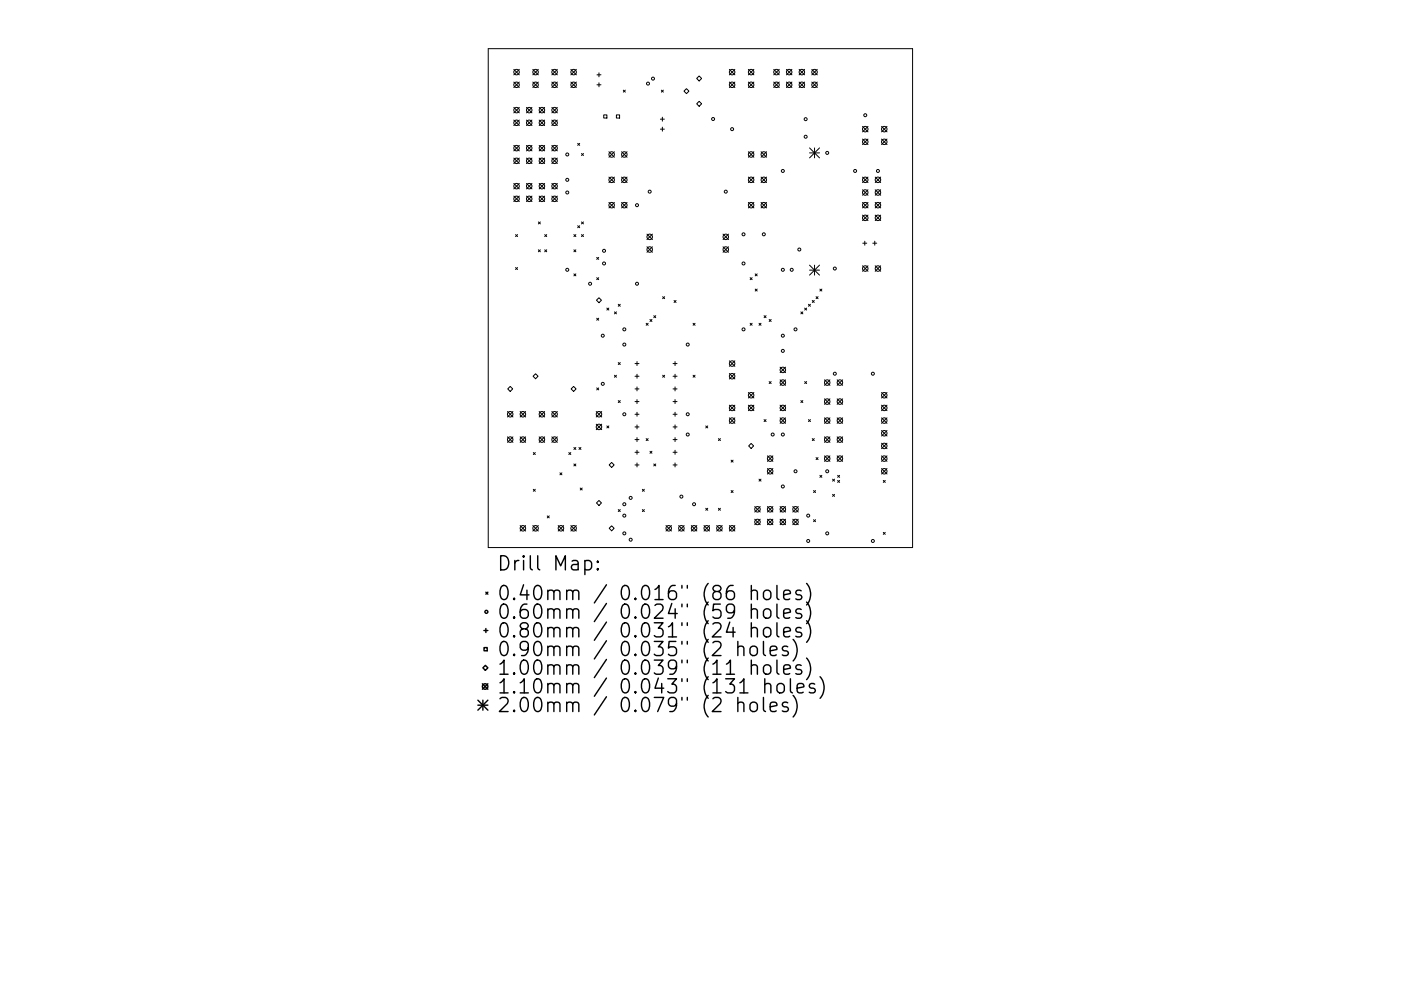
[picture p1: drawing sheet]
<svg xmlns="http://www.w3.org/2000/svg" width="297mm" height="210mm" viewBox="0 0 297 210" stroke-linecap="round" stroke-linejoin="round" font-family="sans-serif">
<defs><g id="words">
<g font-size="4.2">
<text x="105.4" y="121.1">Drill Map:</text>
<text x="105.4" y="127.4">0.40mm / 0.016&quot; (86 holes)</text>
<text x="105.4" y="131.3">0.60mm / 0.024&quot; (59 holes)</text>
<text x="105.4" y="135.3">0.80mm / 0.031&quot; (24 holes)</text>
<text x="105.4" y="139.2">0.90mm / 0.035&quot; (2 holes)</text>
<text x="105.4" y="143.2">1.00mm / 0.039&quot; (11 holes)</text>
<text x="105.4" y="147.2">1.10mm / 0.043&quot; (131 holes)</text>
<text x="105.4" y="151.1">2.00mm / 0.079&quot; (2 holes)</text>
</g>
</g></defs>
<g fill="none" stroke="#000" stroke-width=".21">
<path d="M103.5 10.3h90v105.9h-90zM108.9 14.7l1.2 1.2M108.9 17.4l1.2 1.2M110.1 14.7l-1.2 1.2M110.1 17.4l-1.2 1.2M113 14.7l1.1 1.2M113 17.4l1.1 1.2M114.1 14.7l-1.1 1.2M114.1 17.4l-1.1 1.2M117 14.7l1.2 1.2M117 17.4l1.2 1.2M118.2 14.7l-1.2 1.2"/>
<path d="M118.2 17.4l-1.2 1.2M121 14.7l1.2 1.2M121 17.4l1.2 1.2M122.2 14.7l-1.2 1.2M122.2 17.4l-1.2 1.2M126.6 15.9h.8M126.6 18h.8M127 15.5v.8M127 17.6v.8M132.2 19.1l.4 .4M132.6 19.1l-.4 .4M140.2 19.1l.4 .4"/>
<path d="M140.6 19.1l-.4 .4M145 19.3l.5-.5 .6 .5-.6 .6zM147.7 16.6l.5-.5 .6 .5-.6 .6zM154.6 14.7l1.2 1.2M154.6 17.4l1.2 1.2M155.8 17.4l-1.2 1.2M155.8 14.7l-1.2 1.2M158.7 14.7l1.1 1.2M158.7 17.4l1.1 1.2M159.8 14.7l-1.1 1.2M159.8 17.4l-1.1 1.2M164 14.7l1.2 1.2"/>
<path d="M164 17.4l1.2 1.2M165.2 14.7l-1.2 1.2M165.2 17.4l-1.2 1.2M166.7 17.4l1.2 1.2M166.7 14.7l1.2 1.2M167.9 14.7l-1.2 1.2M167.9 17.4l-1.2 1.2M169.4 14.7l1.2 1.2M169.4 17.4l1.2 1.2M170.6 17.4l-1.2 1.2M170.6 14.7l-1.2 1.2M172.1 17.4l1.2 1.2"/>
<path d="M172.1 14.7l1.2 1.2M173.3 14.7l-1.2 1.2M173.3 17.4l-1.2 1.2M108.9 22.8l1.2 1.2M108.9 25.5l1.2 1.1M108.9 30.9l1.2 1.1M108.9 33.5l1.2 1.2M108.9 38.9l1.2 1.2M110.1 22.8l-1.2 1.2M110.1 25.5l-1.2 1.1M110.1 30.9l-1.2 1.1M110.1 33.5l-1.2 1.2"/>
<path d="M110.1 38.9l-1.2 1.2M111.6 25.5l1.2 1.1M111.6 33.5l1.2 1.2M111.6 22.8l1.2 1.2M111.6 30.9l1.2 1.1M111.6 38.9l1.2 1.2M112.8 38.9l-1.2 1.2M112.8 22.8l-1.2 1.2M112.8 30.9l-1.2 1.1M112.8 25.5l-1.2 1.1M112.8 33.5l-1.2 1.2M114.3 30.9l1.2 1.1"/>
<path d="M114.3 38.9l1.2 1.2M114.3 25.5l1.2 1.1M114.3 33.5l1.2 1.2M114.3 22.8l1.2 1.2M115.5 25.5l-1.2 1.1M115.5 33.5l-1.2 1.2M115.5 22.8l-1.2 1.2M115.5 30.9l-1.2 1.1M115.5 38.9l-1.2 1.2M117 30.9l1.2 1.1M117 33.5l1.2 1.2M117 38.9l1.2 1.2"/>
<path d="M117 25.5l1.2 1.1M117 22.8l1.2 1.2M118.2 33.5l-1.2 1.2M118.2 22.8l-1.2 1.2M118.2 25.5l-1.2 1.1M118.2 30.9l-1.2 1.1M118.2 38.9l-1.2 1.2M122.5 30.4l.4 .4M122.9 30.4l-.4 .4M123.3 32.6l.4 .4M123.7 32.6l-.4 .4M128 24.4h.7v.6h-.7z"/>
<path d="M129.1 37.6l1.2 1.1M129.1 32.2l1.2 1.2M130.3 32.2l-1.2 1.2M130.3 37.6l-1.2 1.1M130.7 24.4h.7v.6h-.7zM131.8 32.2l1.2 1.2M131.8 37.6l1.2 1.1M133 32.2l-1.2 1.2M133 37.6l-1.2 1.1M140 25.3h.9M140 27.4h.9M140.4 24.9v.8"/>
<path d="M140.4 27v.8M148.2 21.5l.6 .5-.6 .6-.5-.6zM158.7 32.2l1.1 1.2M158.7 37.6l1.1 1.1M159.8 32.2l-1.1 1.2M159.8 37.6l-1.1 1.1M161.4 32.2l1.1 1.2M161.4 37.6l1.1 1.1M162.5 32.2l-1.1 1.2M162.5 37.6l-1.1 1.1M171.6 31.4l2.2 2.1M171.6 32.4h2.2"/>
<path d="M172.7 31.4v2.1M173.8 31.4l-2.2 2.1M182.9 26.8l1.1 1.2M182.9 29.5l1.1 1.2M182.9 37.6l1.1 1.1M184 26.8l-1.1 1.2M184 29.5l-1.1 1.2M184 37.6l-1.1 1.1M185.6 37.6l1.1 1.1M186.7 37.6l-1.1 1.1M186.9 29.5l1.2 1.2M186.9 26.8l1.2 1.2"/>
<path d="M188.1 26.8l-1.2 1.2M188.1 29.5l-1.2 1.2M108.9 41.6l1.2 1.2M109.3 49.8l.4 .4M109.3 56.8l.4 .4M109.7 49.8l-.4 .4M109.7 56.8l-.4 .4M110.1 41.6l-1.2 1.2M111.6 41.6l1.2 1.2M112.8 41.6l-1.2 1.2M114.1 47.1l.5 .4M114.1 53l.5 .4"/>
<path d="M114.3 41.6l1.2 1.2M114.6 47.1l-.5 .4M114.6 53l-.5 .4M115.5 41.6l-1.2 1.2M115.5 49.8l.4 .4M115.5 53l.4 .4M115.9 49.8l-.4 .4M115.9 53l-.4 .4M117 41.6l1.2 1.2M118.2 41.6l-1.2 1.2M121.7 49.8l.4 .4M121.7 53l.4 .4"/>
<path d="M121.7 58.1l.4 .4M122.1 49.8l-.4 .4M122.1 53l-.4 .4M122.1 58.1l-.4 .4M122.5 47.9l.4 .4M122.9 47.9l-.4 .4M123.3 47.1l.4 .4M123.3 49.8l.4 .4M123.7 47.1l-.4 .4M123.7 49.8l-.4 .4M126.5 54.6l.4 .4M126.5 58.9l.4 .4"/>
<path d="M126.9 54.6l-.4 .4M126.9 58.9l-.4 .4M129.1 42.9l1.2 1.2M130.3 42.9l-1.2 1.2M131.8 42.9l1.2 1.2M133 42.9l-1.2 1.2M137.2 49.7l1.1 1.1M137.2 52.4l1.1 1.1M138.3 49.7l-1.1 1.1M138.3 52.4l-1.1 1.1M153.3 49.7l1.2 1.1M153.3 52.4l1.2 1.1"/>
<path d="M154.5 49.7l-1.2 1.1M154.5 52.4l-1.2 1.1M158.7 42.9l1.1 1.2M159 58.9l.5 .4M159.5 58.9l-.5 .4M159.8 42.9l-1.1 1.2M160.1 58.1l.4 .4M160.5 58.1l-.4 .4M161.4 42.9l1.1 1.2M162.5 42.9l-1.1 1.2M171.6 56.3l2.2 2.1M171.6 57.3h2.2"/>
<path d="M172.7 56.3v2.1M173.8 56.3l-2.2 2.1M182.9 40.3l1.1 1.1M182.9 42.9l1.1 1.2M182.9 45.6l1.1 1.2M182.9 56.4l1.1 1.2M182.9 51.6h.9M183.4 51.2v.8M184 42.9l-1.1 1.2M184 56.4l-1.1 1.2M184 40.3l-1.1 1.1M184 45.6l-1.1 1.2"/>
<path d="M185 51.6h.9M185.5 51.2v.8M185.6 56.4l1.1 1.2M185.6 40.3l1.1 1.1M185.6 42.9l1.1 1.2M185.6 45.6l1.1 1.2M186.7 40.3l-1.1 1.1M186.7 45.6l-1.1 1.2M186.7 42.9l-1.1 1.2M186.7 56.4l-1.1 1.2M113 79.8l.6-.5 .5 .5-.5 .6zM126.5 63.7l.5-.5 .5 .5-.5 .5z"/>
<path d="M126.5 67.5l.4 .4M126.9 67.5l-.4 .4M128.7 65.4l.4 .4M129.1 65.4l-.4 .4M130.3 66.2l.4 .4M130.3 79.6l.4 .4M130.7 66.2l-.4 .4M130.7 79.6l-.4 .4M131.1 64.6l.4 .4M131.1 76.9l.4 .4M131.5 64.6l-.4 .4M131.5 76.9l-.4 .4"/>
<path d="M134.6 77.1h.9M134.6 79.8h.9M135.1 76.7v.9M135.1 79.4v.8M137 68.6l.4 .4M137.4 68.6l-.4 .4M137.8 67.8l.4 .4M138.2 67.8l-.4 .4M138.6 67l.4 .4M139 67l-.4 .4M140.5 62.9l.4 .5M140.5 79.6l.4 .4"/>
<path d="M140.9 79.6l-.4 .4M140.9 62.9l-.4 .5M142.7 77.1h.8M142.7 79.8h.8M142.9 63.8l.4 .4M143.1 76.7v.9M143.1 79.4v.8M143.3 63.8l-.4 .4M146.9 68.6l.5 .4M146.9 79.6l.5 .4M147.4 79.6l-.5 .4M147.4 68.6l-.5 .4"/>
<path d="M154.6 76.6l1.2 1.1M154.6 79.2l1.2 1.2M155.8 76.6l-1.2 1.1M155.8 79.2l-1.2 1.2M159 68.6l.5 .4M159.5 68.6l-.5 .4M160.1 61.3l.4 .5M160.5 61.3l-.4 .5M160.9 68.6l.4 .4M161.3 68.6l-.4 .4M162 67l.4 .4M162.4 67l-.4 .4"/>
<path d="M163.1 67.8l.4 .4M163.5 67.8l-.4 .4M165.4 77.9l1.2 1.2M166.6 77.9l-1.2 1.2M169.8 66.2l.4 .4M170.2 66.2l-.4 .4M170.6 65.4l.4 .4M171 65.4l-.4 .4M171.4 64.6l.4 .4M171.8 64.6l-.4 .4M172.2 63.8l.4 .4M172.6 63.8l-.4 .4"/>
<path d="M173 62.9l.4 .5M173.4 62.9l-.4 .5M173.8 61.3l.5 .5M174.3 61.3l-.5 .5M107.6 87.3l1.2 1.2M107.6 92.7l1.2 1.2M107.6 82.5l.6-.5 .5 .5-.5 .5zM108.8 87.3l-1.2 1.2M108.8 92.7l-1.2 1.2M110.3 87.3l1.1 1.2M110.3 92.7l1.1 1.2M111.4 87.3l-1.1 1.2"/>
<path d="M111.4 92.7l-1.1 1.2M113.1 96l.4 .4M113.5 96l-.4 .4M114.3 87.3l1.2 1.2M114.3 92.7l1.2 1.2M115.5 87.3l-1.2 1.2M115.5 92.7l-1.2 1.2M117 87.3l1.2 1.2M117 92.7l1.2 1.2M118.2 87.3l-1.2 1.2M118.2 92.7l-1.2 1.2M120.6 96l.4 .4"/>
<path d="M121 96l-.4 .4M121.6 82l.5 .5-.5 .5-.5-.5zM121.7 94.9l.4 .5M121.7 98.4l.4 .5M122.1 94.9l-.4 .5M122.1 98.4l-.4 .5M122.7 94.9l.5 .5M123.2 94.9l-.5 .5M126.4 87.3l1.2 1.2M126.4 90l1.2 1.2M126.5 82.3l.4 .4M126.9 82.3l-.4 .4"/>
<path d="M127.6 87.3l-1.2 1.2M127.6 90l-1.2 1.2M128.7 90.4l.4 .4M129.1 90.4l-.4 .4M129.2 98.6l.5-.5 .5 .5-.5 .6zM131.1 85l.4 .4M131.5 85l-.4 .4M134.6 82.5h.9M134.6 85.2h.9M134.6 87.9h.9M134.6 90.6h.9M134.6 93.3h.9"/>
<path d="M134.6 96h.9M134.6 98.6h.9M135.1 82.1v.8M135.1 84.8v.8M135.1 87.5v.8M135.1 90.2v.8M135.1 92.8v.9M135.1 95.5v.9M135.1 98.2v.9M137 93.1l.4 .4M137.4 93.1l-.4 .4M137.8 95.7l.4 .5"/>
<path d="M138.2 95.7l-.4 .5M138.6 98.4l.4 .5M139 98.4l-.4 .5M142.7 82.5h.8M142.7 85.2h.8M142.7 87.9h.8M142.7 90.6h.8M142.7 93.3h.8M142.7 96h.8M142.7 98.6h.8M143.1 82.1v.8M143.1 84.8v.8"/>
<path d="M143.1 87.5v.8M143.1 90.2v.8M143.1 92.8v.9M143.1 95.5v.9M143.1 98.2v.9M149.6 90.4l.5 .4M150.1 90.4l-.5 .4M152.3 93.1l.4 .4M152.7 93.1l-.4 .4M154.6 86l1.2 1.1M154.6 88.7l1.2 1.1M155 97.6l.4 .5"/>
<path d="M155.4 97.6l-.4 .5M155.8 88.7l-1.2 1.1M155.8 86l-1.2 1.1M158.7 83.3l1.1 1.1M158.7 86l1.1 1.1M159.3 94.1l.5 .5-.5 .5-.6-.5zM159.8 86l-1.1 1.1M159.8 83.3l-1.1 1.1M162 89l.4 .4M162.4 89l-.4 .4M162.7 96.7l1.2 1.2M162.7 99.4l1.2 1.2"/>
<path d="M163.1 81l.4 .4M163.5 81l-.4 .4M163.9 96.7l-1.2 1.2M163.9 99.4l-1.2 1.2M165.4 80.6l1.2 1.2M165.4 88.7l1.2 1.1M165.4 86l1.2 1.1M166.6 88.7l-1.2 1.1M166.6 80.6l-1.2 1.2M166.6 86l-1.2 1.1M169.8 85l.4 .4M170.2 85l-.4 .4"/>
<path d="M170.6 81l.4 .4M171 81l-.4 .4M171.4 89l.4 .4M171.8 89l-.4 .4M172.2 93.1l.4 .4M172.6 93.1l-.4 .4M173 97.1l.4 .4M173.4 97.1l-.4 .4M174.8 96.7l1.2 1.2M174.8 80.6l1.2 1.2M174.8 84.6l1.2 1.2M174.8 88.7l1.2 1.1"/>
<path d="M174.8 92.7l1.2 1.2M176 80.6l-1.2 1.2M176 88.7l-1.2 1.1M176 92.7l-1.2 1.2M176 84.6l-1.2 1.2M176 96.7l-1.2 1.2M177.5 80.6l1.2 1.2M177.5 84.6l1.2 1.2M177.5 88.7l1.2 1.1M177.5 92.7l1.2 1.2M177.5 96.7l1.2 1.2M178.7 80.6l-1.2 1.2"/>
<path d="M178.7 88.7l-1.2 1.1M178.7 92.7l-1.2 1.2M178.7 84.6l-1.2 1.2M178.7 96.7l-1.2 1.2M186.9 96.7l1.2 1.2M186.9 94l1.2 1.2M186.9 83.3l1.2 1.1M186.9 86l1.2 1.1M186.9 88.7l1.2 1.1M186.9 91.3l1.2 1.2M186.9 99.4l1.2 1.2M188.1 83.3l-1.2 1.1"/>
<path d="M188.1 86l-1.2 1.1M188.1 88.7l-1.2 1.1M188.1 91.3l-1.2 1.2M188.1 94l-1.2 1.2M188.1 96.7l-1.2 1.2M188.1 99.4l-1.2 1.2M110.3 111.5l1.1 1.2M111.4 111.5l-1.1 1.2M113 111.5l1.1 1.2M113.1 103.8l.4 .4M113.5 103.8l-.4 .4M114.1 111.5l-1.1 1.2"/>
<path d="M116 109.5l.5 .4M116.5 109.5l-.5 .4M118.3 111.5l1.2 1.2M118.7 100.3l.4 .4M119.1 100.3l-.4 .4M119.5 111.5l-1.2 1.2M121 111.5l1.2 1.2M122.2 111.5l-1.2 1.2M123 103.5l.4 .5M123.4 103.5l-.4 .5M126.5 106.7l.5-.5 .5 .5-.5 .5zM129.2 112.1l.5-.5 .5 .5-.5 .5z"/>
<path d="M131.1 108.1l.4 .4M131.5 108.1l-.4 .4M136.2 103.8l.4 .4M136.2 108.1l.4 .4M136.6 103.8l-.4 .4M136.6 108.1l-.4 .4M141.2 111.5l1.2 1.2M142.4 111.5l-1.2 1.2M143.9 111.5l1.2 1.2M145.1 111.5l-1.2 1.2M146.6 111.5l1.1 1.2M147.7 111.5l-1.1 1.2"/>
<path d="M149.3 111.5l1.1 1.2M149.6 107.8l.5 .5M150.1 107.8l-.5 .5M150.4 111.5l-1.1 1.2M152 111.5l1.1 1.2M152.3 107.8l.4 .5M152.7 107.8l-.4 .5M153.1 111.5l-1.1 1.2M154.6 111.5l1.2 1.2M155 104.1l.4 .4M155.4 104.1l-.4 .4M155.8 111.5l-1.2 1.2"/>
<path d="M160 107.5l1.2 1.1M160 110.2l1.2 1.1M160.9 101.7l.4 .4M161.2 107.5l-1.2 1.1M161.2 110.2l-1.2 1.1M161.3 101.7l-.4 .4M162.7 110.2l1.2 1.1M162.7 107.5l1.2 1.1M163.9 107.5l-1.2 1.1M163.9 110.2l-1.2 1.1M165.4 110.2l1.2 1.1M165.4 107.5l1.2 1.1"/>
<path d="M166.6 107.5l-1.2 1.1M166.6 110.2l-1.2 1.1M168.1 107.5l1.1 1.1M168.1 110.2l1.1 1.1M169.2 107.5l-1.1 1.1M169.2 110.2l-1.1 1.1M172.5 104.1l.4 .4M172.5 110.3l.4 .4M172.9 104.1l-.4 .4M172.9 110.3l-.4 .4M173.8 100.9l.5 .4M174.3 100.9l-.5 .4"/>
<path d="M176.5 101.7l.4 .4M176.5 104.9l.4 .4M176.9 101.7l-.4 .4M176.9 104.9l-.4 .4M177.6 100.9l.4 .4M177.6 101.9l.4 .5M178 100.9l-.4 .4M178 101.9l-.4 .5M187.3 101.9l.4 .5M187.3 113l.4 .4M187.7 101.9l-.4 .5M187.7 113l-.4 .4"/>
<circle cx="109.5" cy="18" r=".58"/>
<circle cx="109.5" cy="15.3" r=".58"/>
<circle cx="113.6" cy="18" r=".58"/>
<circle cx="113.6" cy="15.3" r=".58"/>
<circle cx="117.6" cy="18" r=".58"/>
<circle cx="117.6" cy="15.3" r=".58"/>
<circle cx="121.6" cy="18" r=".58"/>
<circle cx="121.6" cy="15.3" r=".58"/>
<circle cx="137.4" cy="17.7" r=".32"/>
<circle cx="138.4" cy="16.7" r=".32"/>
<circle cx="155.2" cy="18" r=".58"/>
<circle cx="155.2" cy="15.3" r=".58"/>
<circle cx="159.3" cy="18" r=".58"/>
<circle cx="159.3" cy="15.3" r=".58"/>
<circle cx="164.6" cy="18" r=".58"/>
<circle cx="164.6" cy="15.3" r=".58"/>
<circle cx="167.3" cy="18" r=".58"/>
<circle cx="167.3" cy="15.3" r=".58"/>
<circle cx="170" cy="18" r=".58"/>
<circle cx="170" cy="15.3" r=".58"/>
<circle cx="172.7" cy="18" r=".58"/>
<circle cx="172.7" cy="15.3" r=".58"/>
<circle cx="109.5" cy="31.4" r=".58"/>
<circle cx="109.5" cy="39.5" r=".58"/>
<circle cx="109.5" cy="26.1" r=".58"/>
<circle cx="109.5" cy="23.4" r=".58"/>
<circle cx="109.5" cy="34.1" r=".58"/>
<circle cx="112.2" cy="31.4" r=".58"/>
<circle cx="112.2" cy="39.5" r=".58"/>
<circle cx="112.2" cy="26.1" r=".58"/>
<circle cx="112.2" cy="23.4" r=".58"/>
<circle cx="112.2" cy="34.1" r=".58"/>
<circle cx="114.9" cy="31.4" r=".58"/>
<circle cx="114.9" cy="39.5" r=".58"/>
<circle cx="114.9" cy="26.1" r=".58"/>
<circle cx="114.9" cy="23.4" r=".58"/>
<circle cx="114.9" cy="34.1" r=".58"/>
<circle cx="117.6" cy="31.4" r=".58"/>
<circle cx="117.6" cy="39.5" r=".58"/>
<circle cx="117.6" cy="26.1" r=".58"/>
<circle cx="117.6" cy="23.4" r=".58"/>
<circle cx="117.6" cy="34.1" r=".58"/>
<circle cx="120.3" cy="32.8" r=".32"/>
<circle cx="120.3" cy="38.2" r=".32"/>
<circle cx="129.7" cy="32.8" r=".58"/>
<circle cx="129.7" cy="38.2" r=".58"/>
<circle cx="132.4" cy="32.8" r=".58"/>
<circle cx="132.4" cy="38.2" r=".58"/>
<circle cx="151.2" cy="25.2" r=".32"/>
<circle cx="155.2" cy="27.4" r=".32"/>
<circle cx="159.3" cy="32.8" r=".58"/>
<circle cx="159.3" cy="38.2" r=".58"/>
<circle cx="161.9" cy="32.8" r=".58"/>
<circle cx="161.9" cy="38.2" r=".58"/>
<circle cx="166" cy="36.3" r=".32"/>
<circle cx="170.8" cy="25.3" r=".32"/>
<circle cx="170.8" cy="29" r=".32"/>
<circle cx="175.4" cy="32.4" r=".32"/>
<circle cx="181.3" cy="36.3" r=".32"/>
<circle cx="183.5" cy="27.4" r=".58"/>
<circle cx="183.5" cy="30.1" r=".58"/>
<circle cx="183.5" cy="38.2" r=".58"/>
<circle cx="183.5" cy="24.4" r=".32"/>
<circle cx="186.1" cy="38.2" r=".58"/>
<circle cx="186.1" cy="36.3" r=".32"/>
<circle cx="187.5" cy="27.4" r=".58"/>
<circle cx="187.5" cy="30.1" r=".58"/>
<circle cx="109.5" cy="42.2" r=".58"/>
<circle cx="112.2" cy="42.2" r=".58"/>
<circle cx="114.9" cy="42.2" r=".58"/>
<circle cx="117.6" cy="42.2" r=".58"/>
<circle cx="120.3" cy="57.2" r=".32"/>
<circle cx="120.3" cy="40.8" r=".32"/>
<circle cx="128.1" cy="55.9" r=".32"/>
<circle cx="128.1" cy="53.2" r=".32"/>
<circle cx="129.7" cy="43.5" r=".58"/>
<circle cx="132.4" cy="43.5" r=".58"/>
<circle cx="135.1" cy="43.5" r=".32"/>
<circle cx="137.7" cy="50.3" r=".58"/>
<circle cx="137.7" cy="52.9" r=".58"/>
<circle cx="137.7" cy="40.7" r=".32"/>
<circle cx="153.9" cy="50.3" r=".58"/>
<circle cx="153.9" cy="52.9" r=".58"/>
<circle cx="153.9" cy="40.7" r=".32"/>
<circle cx="157.6" cy="55.9" r=".32"/>
<circle cx="157.6" cy="49.7" r=".32"/>
<circle cx="159.3" cy="43.5" r=".58"/>
<circle cx="161.9" cy="43.5" r=".58"/>
<circle cx="161.9" cy="49.7" r=".32"/>
<circle cx="166" cy="57.2" r=".32"/>
<circle cx="167.9" cy="57.2" r=".32"/>
<circle cx="169.5" cy="52.9" r=".32"/>
<circle cx="177" cy="57" r=".32"/>
<circle cx="183.5" cy="40.8" r=".58"/>
<circle cx="183.5" cy="46.2" r=".58"/>
<circle cx="183.5" cy="57" r=".58"/>
<circle cx="183.5" cy="43.5" r=".58"/>
<circle cx="186.1" cy="40.8" r=".58"/>
<circle cx="186.1" cy="46.2" r=".58"/>
<circle cx="186.1" cy="57" r=".58"/>
<circle cx="186.1" cy="43.5" r=".58"/>
<circle cx="125.1" cy="60.2" r=".32"/>
<circle cx="127.8" cy="71.2" r=".32"/>
<circle cx="132.4" cy="69.9" r=".32"/>
<circle cx="132.4" cy="73.1" r=".32"/>
<circle cx="135.1" cy="60.2" r=".32"/>
<circle cx="145.8" cy="73.1" r=".32"/>
<circle cx="155.2" cy="79.8" r=".58"/>
<circle cx="155.2" cy="77.1" r=".58"/>
<circle cx="157.6" cy="69.9" r=".32"/>
<circle cx="166" cy="71.2" r=".32"/>
<circle cx="166" cy="74.4" r=".32"/>
<circle cx="166" cy="78.5" r=".58"/>
<circle cx="168.7" cy="69.9" r=".32"/>
<circle cx="177" cy="79.3" r=".32"/>
<circle cx="185.1" cy="79.3" r=".32"/>
<circle cx="108.2" cy="93.3" r=".58"/>
<circle cx="108.2" cy="87.9" r=".58"/>
<circle cx="110.9" cy="93.3" r=".58"/>
<circle cx="110.9" cy="87.9" r=".58"/>
<circle cx="114.9" cy="93.3" r=".58"/>
<circle cx="114.9" cy="87.9" r=".58"/>
<circle cx="117.6" cy="93.3" r=".58"/>
<circle cx="117.6" cy="87.9" r=".58"/>
<circle cx="127" cy="90.6" r=".58"/>
<circle cx="127" cy="87.9" r=".58"/>
<circle cx="127.8" cy="81.4" r=".32"/>
<circle cx="132.4" cy="87.9" r=".32"/>
<circle cx="145.8" cy="87.9" r=".32"/>
<circle cx="145.8" cy="92.2" r=".32"/>
<circle cx="155.2" cy="89.2" r=".58"/>
<circle cx="155.2" cy="86.5" r=".58"/>
<circle cx="159.3" cy="83.9" r=".58"/>
<circle cx="159.3" cy="86.5" r=".58"/>
<circle cx="163.3" cy="100" r=".58"/>
<circle cx="163.3" cy="97.3" r=".58"/>
<circle cx="163.8" cy="92.2" r=".32"/>
<circle cx="166" cy="92.2" r=".32"/>
<circle cx="166" cy="89.2" r=".58"/>
<circle cx="166" cy="81.2" r=".58"/>
<circle cx="166" cy="86.5" r=".58"/>
<circle cx="168.7" cy="100" r=".32"/>
<circle cx="175.4" cy="100" r=".32"/>
<circle cx="175.4" cy="89.2" r=".58"/>
<circle cx="175.4" cy="81.2" r=".58"/>
<circle cx="175.4" cy="85.2" r=".58"/>
<circle cx="175.4" cy="93.3" r=".58"/>
<circle cx="175.4" cy="97.3" r=".58"/>
<circle cx="178.1" cy="89.2" r=".58"/>
<circle cx="178.1" cy="81.2" r=".58"/>
<circle cx="178.1" cy="85.2" r=".58"/>
<circle cx="178.1" cy="93.3" r=".58"/>
<circle cx="178.1" cy="97.3" r=".58"/>
<circle cx="187.5" cy="89.2" r=".58"/>
<circle cx="187.5" cy="94.6" r=".58"/>
<circle cx="187.5" cy="100" r=".58"/>
<circle cx="187.5" cy="83.9" r=".58"/>
<circle cx="187.5" cy="97.3" r=".58"/>
<circle cx="187.5" cy="91.9" r=".58"/>
<circle cx="187.5" cy="86.5" r=".58"/>
<circle cx="110.9" cy="112.1" r=".58"/>
<circle cx="113.6" cy="112.1" r=".58"/>
<circle cx="118.9" cy="112.1" r=".58"/>
<circle cx="121.6" cy="112.1" r=".58"/>
<circle cx="132.4" cy="113.2" r=".32"/>
<circle cx="132.4" cy="107" r=".32"/>
<circle cx="132.4" cy="109.4" r=".32"/>
<circle cx="133.7" cy="105.6" r=".32"/>
<circle cx="133.7" cy="114.5" r=".32"/>
<circle cx="141.8" cy="112.1" r=".58"/>
<circle cx="144.5" cy="112.1" r=".58"/>
<circle cx="144.5" cy="105.4" r=".32"/>
<circle cx="147.2" cy="112.1" r=".58"/>
<circle cx="147.2" cy="107" r=".32"/>
<circle cx="149.8" cy="112.1" r=".58"/>
<circle cx="152.5" cy="112.1" r=".58"/>
<circle cx="155.2" cy="112.1" r=".58"/>
<circle cx="160.6" cy="108.1" r=".58"/>
<circle cx="160.6" cy="110.7" r=".58"/>
<circle cx="163.3" cy="108.1" r=".58"/>
<circle cx="163.3" cy="110.7" r=".58"/>
<circle cx="166" cy="103.2" r=".32"/>
<circle cx="166" cy="108.1" r=".58"/>
<circle cx="166" cy="110.7" r=".58"/>
<circle cx="168.7" cy="108.1" r=".58"/>
<circle cx="168.7" cy="110.7" r=".58"/>
<circle cx="171.4" cy="114.8" r=".32"/>
<circle cx="171.4" cy="109.4" r=".32"/>
<circle cx="175.4" cy="113.2" r=".32"/>
<circle cx="185.1" cy="114.8" r=".32"/>
</g>
<g fill="none" stroke="#000" stroke-width=".3">
<path d="M124 119.1l.9-.2 .5 .6v.8l-.2 .5-.3 .1-.9-.1M126.7 119.1l.2 .1-.2 .1-.1-.1 .1-.1v.2M102.6 133.8h.8M102.6 137.4h.7v.7h-.7zM103 125.6l.4 .5M103 133.3v.9M103.4 125.6l-.4 .5M126.7 120.6l.2 .2-.2 .1-.1-.1 .1-.2v.3M156.4 137.4a.74 .74 0 0 1 1.3 .1v1.6M156.4 136.1v3M159.3 125.5a.74 .74 0 0 1 1.3 .1v1.6M159.3 129.5a.74 .74 0 0 1 1.3 .1v1.6"/>
<path d="M159.3 133.4a.74 .74 0 0 1 1.3 .2v1.5M159.3 137.2a.81 .81 0 0 1 1.3 .5v.8a.81 .81 0 0 1-.8 .6 .81 .81 0 0 1-.8-.6v-.8zM159.3 124.2v3M159.3 128.2v3M159.3 132.1v3M161.9 136.1v2.6l.4 .4M162 125.5a.81 .81 0 0 1 .8-.3 .81 .81 0 0 1 .6 .6v.8a.81 .81 0 0 1-.7 .6 .81 .81 0 0 1-.8-.6v-.8zM162 133.4a.81 .81 0 0 1 .8-.3 .81 .81 0 0 1 .6 .6v.9a.81 .81 0 0 1-.7 .6 .81 .81 0 0 1-.8-.6v-.9zM162.2 129.3a.81 .81 0 0 1 1.2 .4v.9a.81 .81 0 0 1-.7 .6 .81 .81 0 0 1-.8-.6v-.9zM163.3 138.1l1.4-.3-.1-.6-.9-.1-.4 .4v1.2l.1 .2 .3 .2 .9-.2M164.7 124.2v2.6l.5 .4M164.7 128.2v2.5l.5 .5"/>
<path d="M164.7 132.1v2.6l.5 .4M166.2 126.2l1.4-.3-.2-.5-.8-.2-.4 .4v1.2l.1 .3 .3 .1 .8-.1M166.2 130.2l1.4-.3-.2-.6-.8-.1-.4 .4v1.1l.1 .3 .3 .2 .8-.2M166.2 134.1l1.4-.3-.2-.5-.8-.2-.4 .5v1.1l.1 .3 .3 .1 .8-.1M167 137.2l-.7-.1-.4 .4 .1 .4 1 .3 .2 .3-.2 .4-.3 .2-.8-.2M168.2 135.7a3.4 3.4 0 0 1 0 4.5M169.9 125.4l-.7-.2-.5 .4 .2 .5 1 .3 .1 .2-.1 .5-.3 .1-.9-.1M169.9 129.3l-.7-.1-.5 .4 .2 .4 1 .3 .1 .3-.1 .4-.3 .2-.9-.2M169.9 133.3l-.7-.2-.5 .5 .2 .4 1 .3 .1 .3-.1 .4-.3 .1-.9-.1M171 123.8a3.4 3.4 0 0 1 0 4.6M171 127.7a3.4 3.4 0 0 1 0 4.6M171 131.7a3.4 3.4 0 0 1 0 4.6"/>
<path d="M171 139.6a3.4 3.4 0 0 1 0 4.6M101.3 148.6l2.1 2.1M101.3 149.6h2.1M102.3 145.1l1.1 1.1M102.4 141.7l.5-.5 .5 .5-.5 .5zM102.4 148.6v2.1M103.4 145.1l-1.1 1.1M103.4 148.6l-2.1 2.1M156.4 149.3a.75 .75 0 0 1 1.3 .1v1.6M156.4 148v3M159.2 149.3a.81 .81 0 0 1 .8-.3 .81 .81 0 0 1 .6 .5v.9a.81 .81 0 0 1-.8 .6 .81 .81 0 0 1-.8-.6v-.9zM159.3 141.3a.74 .74 0 0 1 1.3 .2v1.5"/>
<path d="M159.3 140v3M161.9 148v2.5l.4 .5M162 141.3a.81 .81 0 0 1 .8-.3 .81 .81 0 0 1 .6 .6v.9a.81 .81 0 0 1-.7 .6 .81 .81 0 0 1-.8-.6v-.9zM162.2 145.3a.75 .75 0 0 1 1.2 .1v1.6M162.2 144v3M163.3 150l1.4-.3-.1-.6-.9-.1-.4 .4v1.1l.1 .3 .3 .2 .9-.2M164.7 140v2.6l.5 .4M164.9 145.3a.81 .81 0 0 1 .8-.3 .81 .81 0 0 1 .6 .6v.8a.81 .81 0 0 1-.8 .6 .81 .81 0 0 1-.8-.6v-.8zM166.2 142l1.4-.2-.2-.6-.8-.2-.4 .5v1.1l.1 .3 .3 .1 .8-.1M167 149.1l-.7-.1-.4 .4 .1 .4 1 .3 .2 .3-.2 .4-.3 .2-.8-.2M167.6 144v2.6l.4 .4M168.2 147.5a3.4 3.4 0 0 1 0 4.6"/>
<path d="M169 146l1.4-.3-.1-.5-.9-.2-.4 .4v1.2l.2 .3 .2 .1 .9-.1M169.9 141.2l-.7-.2-.5 .5 .2 .4 1 .3 .1 .3-.1 .4-.3 .1-.9-.1M172.7 145.2l-.7-.2-.4 .4 .1 .5 1 .3 .2 .2-.2 .5-.3 .1-.8-.1M173.9 143.6a3.4 3.4 0 0 1 0 4.6"/>
<circle cx="103.1" cy="129.8" r=".32"/>
<circle cx="102.9" cy="145.7" r=".58"/>
</g>
<use href="#words"/>
</svg>
